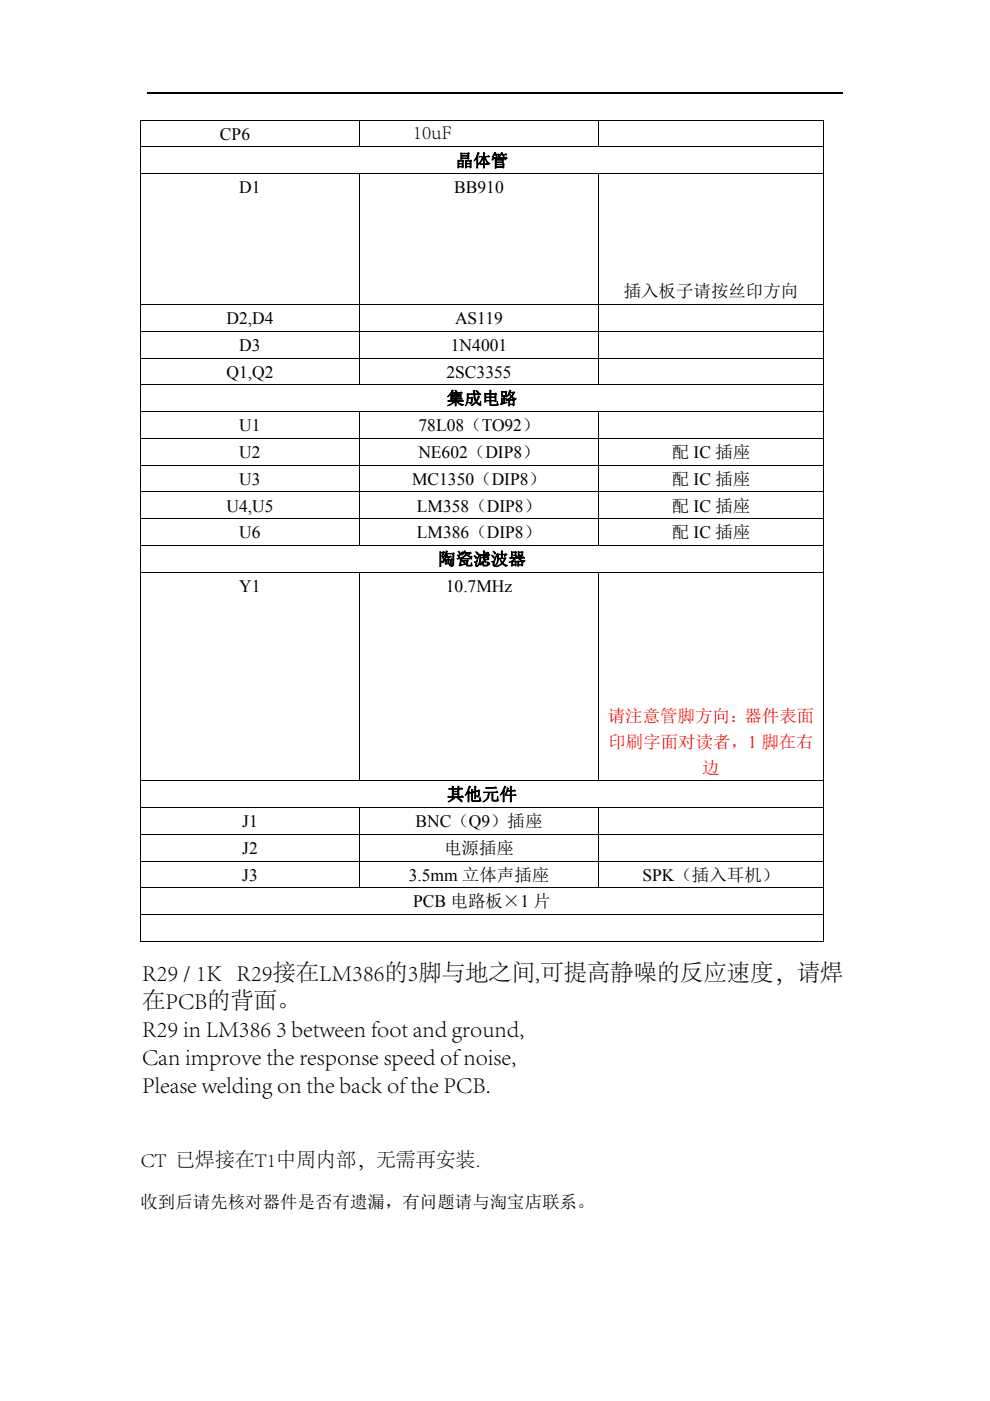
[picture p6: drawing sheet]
<svg xmlns="http://www.w3.org/2000/svg" width="210mm" height="297mm" viewBox="0 0 210 297" stroke-linecap="round" stroke-linejoin="round" font-family="sans-serif">
<defs><g id="words">
<g font-size="4.9">
<text x="30.1" y="208.1">R29 / 1K R29接在LM386的3脚与地之间,可提高静噪的反应速度，请焊</text>
<text x="30.1" y="214">在PCB的背面。</text>
<text x="30.1" y="219.9">R29 in LM386 3 between foot and ground,</text>
<text x="30.1" y="225.9">Can improve the response speed of noise,</text>
<text x="30.1" y="231.8">Please welding on the back of the PCB.</text>
</g>
<g font-size="4.2">
<text x="87.6" y="29.5">10uF</text>
<text x="29.9" y="247.4">CT 已焊接在T1中周内部，无需再安装.</text>
</g>
<g font-size="3.7">
<text x="46.7" y="29.6">CP6</text>
<text x="96.6" y="35.3">晶体管</text>
<text x="50.8" y="41">D1</text>
<text x="96.3" y="41">BB910</text>
<text x="132.3" y="63">插入板子请按丝印方向</text>
<text x="48" y="68.7">D2,D4</text>
<text x="96.5" y="68.7">AS119</text>
<text x="50.8" y="74.4">D3</text>
<text x="95.6" y="74.4">1N4001</text>
<text x="48" y="80.1">Q1,Q2</text>
<text x="94.7" y="80.1">2SC3355</text>
<text x="94.8" y="85.7">集成电路</text>
<text x="50.8" y="91.4">U1</text>
<text x="88.8" y="91.4">78L08（TO92）</text>
<text x="50.8" y="97.1">U2</text>
<text x="88.7" y="97.1">NE602（DIP8）</text>
<text x="142.5" y="97.1">配 IC 插座</text>
<text x="50.8" y="102.8">U3</text>
<text x="87.4" y="102.8">MC1350（DIP8）</text>
<text x="142.5" y="102.8">配 IC 插座</text>
<text x="48" y="108.5">U4,U5</text>
<text x="88.4" y="108.5">LM358（DIP8）</text>
<text x="142.5" y="108.5">配 IC 插座</text>
<text x="50.8" y="114.1">U6</text>
<text x="88.4" y="114.1">LM386（DIP8）</text>
<text x="92.9" y="119.8">陶瓷滤波器</text>
<text x="142.5" y="114.1">配 IC 插座</text>
<text x="50.8" y="125.5">Y1</text>
<text x="94.6" y="125.5">10.7MHz</text>
<text x="94.8" y="169.7">其他元件</text>
<text x="51.4" y="175.4">J1</text>
<text x="88.1" y="175.4">BNC（Q9）插座</text>
<text x="51.4" y="181.1">J2</text>
<text x="94.2" y="181.1">电源插座</text>
<text x="51.4" y="186.7">J3</text>
<text x="86.7" y="186.7">3.5mm 立体声插座</text>
<text x="136.3" y="186.7">SPK（插入耳机）</text>
<text x="87.6" y="192.4">PCB 电路板×1 片</text>
<text x="29.8" y="256.2">收到后请先核对器件是否有遗漏，有问题请与淘宝店联系。</text>
</g>
<g font-size="3.7" fill="#f00">
<text x="128.9" y="153">请注意管脚方向：器件表面</text>
<text x="129.1" y="158.5">印刷字面对读者，1 脚在右</text>
<text x="148.9" y="164">边</text>
</g>
</g></defs>
<path d="M31.2 19.6h147.6" fill="none" stroke="#000" stroke-width=".25"/>
<path d="M29.8 25.4h.1v.2h-.1zM174.5 25.4h.2v.2h-.2zM174.5 199.5h.2v.2h-.2z" fill="#000"/>
<g fill="none" stroke="#000" stroke-width=".21">
<path d="M29.8 25.5h144.9M29.8 31.2h144.9M29.8 36.9h144.9M29.8 25.6v5.5M29.8 31.2v5.6M29.8 36.9v27.6M76.2 25.6v5.5M76.2 36.9v27.6M127 25.6v5.5M127 36.9v27.6M174.6 25.6v5.5M174.6 31.2v5.6"/>
<path d="M174.6 36.9v27.6M29.8 64.5h144.9M29.8 70.2h144.9M29.8 75.9h144.9M29.8 64.6v5.5M29.8 70.3v5.5M29.8 76v5.5M76.2 64.6v5.5M76.2 70.3v5.5M76.2 76v5.5M127 64.6v5.5M127 70.3v5.5"/>
<path d="M127 76v5.5M174.6 64.6v5.5M174.6 70.3v5.5M174.6 76v5.5M29.8 81.6h144.9M29.8 87.2h144.9M29.8 92.9h144.9M29.8 98.6h144.9M29.8 81.7v5.5M29.8 87.3v5.6M29.8 93v5.5M29.8 98.7v5.5"/>
<path d="M76.2 87.3v5.6M76.2 93v5.5M76.2 98.7v5.5M127 87.3v5.6M127 93v5.5M127 98.7v5.5M174.6 81.7v5.5M174.6 87.3v5.6M174.6 93v5.5M174.6 98.7v5.5M29.8 104.3h144.9M29.8 110h144.9"/>
<path d="M29.8 115.7h144.9M29.8 104.4v5.5M29.8 110.1v5.5M29.8 115.7v5.5M76.2 104.4v5.5M76.2 110.1v5.5M127 104.4v5.5M127 110.1v5.5M174.6 104.4v5.5M174.6 110.1v5.5M174.6 115.7v5.5M29.8 121.3h144.9"/>
<path d="M29.8 121.4v44.1M76.2 121.4v44.1M127 121.4v44.1M174.6 121.4v44.1M29.8 165.5h144.9M29.8 171.2h144.9M29.8 176.9h144.9M29.8 165.6v5.5M29.8 171.3v5.5M29.8 177v5.5M76.2 171.3v5.5M76.2 177v5.5"/>
<path d="M127 171.3v5.5M127 177v5.5M174.6 165.6v5.5M174.6 171.3v5.5M174.6 177v5.5M29.8 182.6h144.9M29.8 188.3h144.9M29.8 193.9h144.9M29.8 199.6h144.7M29.8 182.7v5.5M29.8 188.3v5.5M29.8 194v5.7"/>
<path d="M76.2 182.7v5.5M127 182.7v5.5M174.6 182.7v5.5M174.6 188.3v5.5M174.6 194v5.7"/>
</g>
<use href="#words"/>
</svg>
